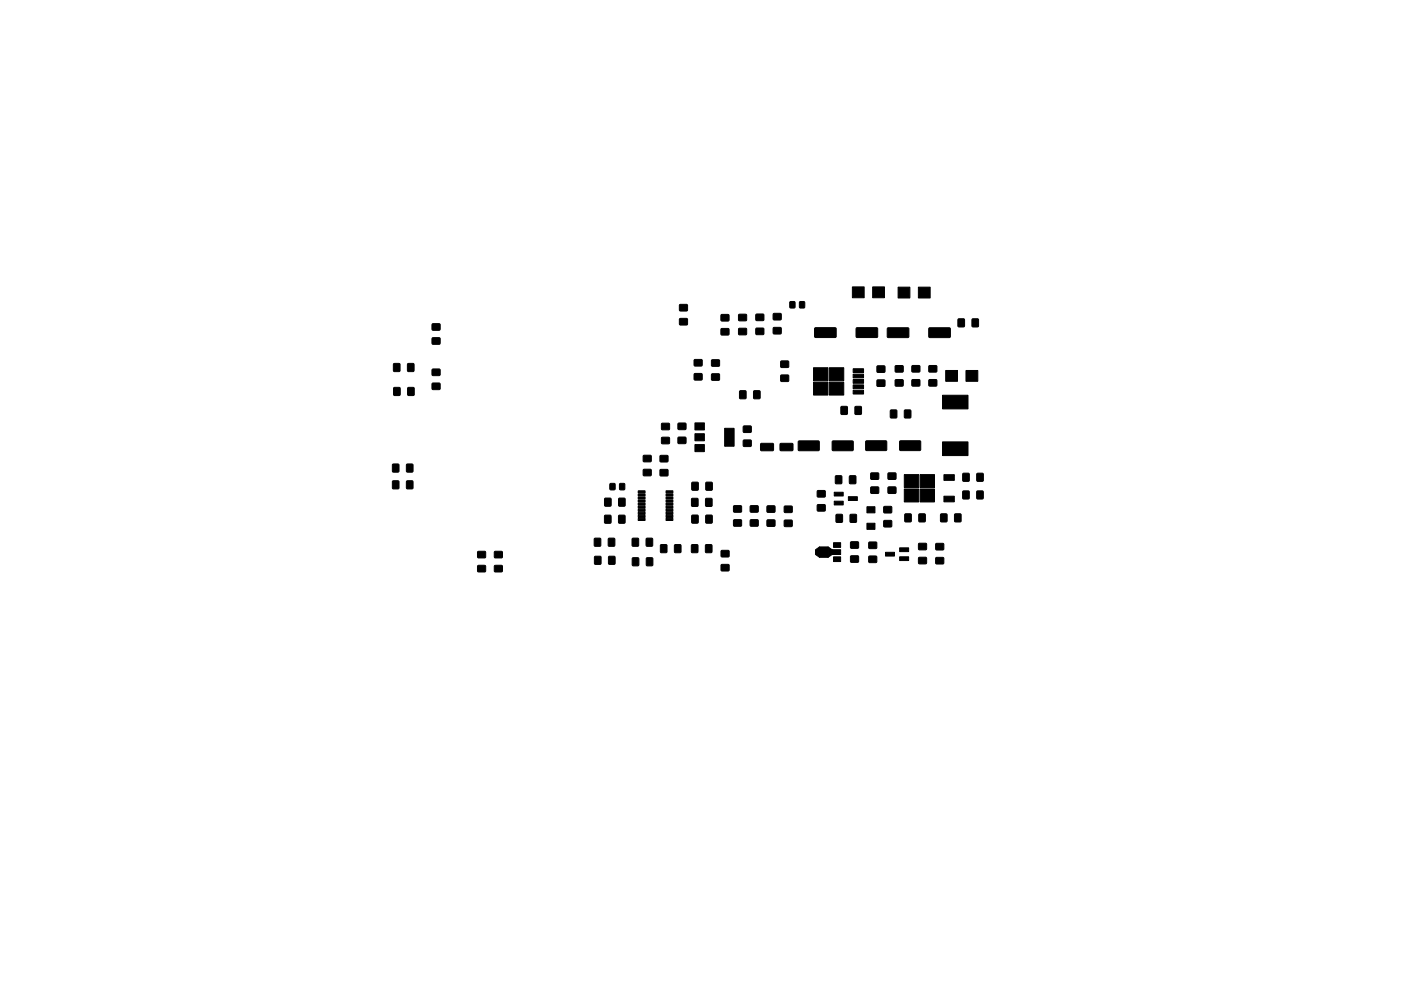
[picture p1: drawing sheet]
<svg xmlns="http://www.w3.org/2000/svg" width="297mm" height="210mm" viewBox="0 0 297 210" stroke-linecap="round" stroke-linejoin="round" font-family="sans-serif">
<g fill="#000" stroke="#000" stroke-width=".21">
<path d="M83.5 77.2h1.3l-.1 1.6h-1.2zM86.4 77.2h1.3v1.6h-1.3zM91.7 68.7h1.5l.1 1.3h-1.6zM91.7 71.7h1.5l.1 1.3h-1.6zM91.7 78.3h1.5l.1 1.3h-1.6zM144.1 64.6h1.6v1.3h-1.6zM144.1 67.6h1.6v1.3h-1.6zM147.2 79.3h1.6v1.3h-1.6zM147.2 76.3h1.6v1.3h-1.6zM150.9 79.4l1.6-.1v1.3l-1.6 .1zM150.9 76.4h1.6v1.2l-1.6 .1zM152.9 69.8l1.6-.1v1.3h-1.6z"/>
<path d="M152.9 66.8h1.6v1.2l-1.6 .1zM156.6 66.7h1.6l.1 1.3h-1.6zM156.6 69.7h1.6l.1 1.3h-1.6zM160.3 66.7h1.6v1.2l-1.6 .1zM160.3 69.7l1.6-.1v1.3l-1.6 .1zM164 69.5h1.6v1.3h-1.6zM164 66.5h1.6v1.3h-1.6zM165.6 79.6h1.6v1.3h-1.6zM165.6 76.6h1.6v1.3h-1.6zM167.5 64l1 .1v1.2h-1zM169.6 64l1 .1-.1 1.2h-1zM172.5 78h3v2.8h-3z"/>
<path d="M172.8 69.6l4.3-.1 .2 .2v1.8l-.3 .1h-4.2l-.1-.2zM175.8 78h3.1v2.8h-3.1zM180.7 60.9h2.5v2.3h-2.5zM180.9 79.4h2.2v.8h-2.2zM180.9 78.2h2.2v.8h-2.2zM185 60.9h2.5v2.3h-2.5zM181.6 69.6l4.3-.1 .2 .2v1.8l-.3 .1h-4.2l-.1-.2zM186 77.7h1.6v1.2l-1.6 .1zM190.4 60.9h2.5v2.3h-2.5zM189.8 77.6h1.6l.1 1.3h-1.6zM188.2 69.6l4.4-.1 .1 .3v1.7l-.2 .1h-4.2l-.2-.2zM194.7 60.9h2.5v2.3h-2.5z"/>
<path d="M193.4 77.6h1.6v1.3h-1.6zM197 77.6h1.6v1.3h-1.6zM197 69.6l4.4-.1 .1 .3v1.7l-.2 .1h-4.2l-.2-.2zM203.2 67.7h1.3l-.1 1.6h-1.3zM206.1 67.7h1.3v1.6h-1.3zM83.3 98.5h1.2v1.6h-1.3zM83.5 82.3h1.3v1.6l-1.3-.1zM86.2 98.5h1.3v1.6h-1.3zM86.5 82.3h1.3l-.1 1.6-1.2-.1zM91.7 81.3h1.5l.1 1.3h-1.6zM136.4 99.6h1.6v1.3h-1.6zM136.4 96.6h1.6v1.3h-1.6z"/>
<path d="M140 99.6h1.6v1.3h-1.6zM140 96.7h1.6v1.2l-1.6 .1zM140.3 89.9l1.6-.1v1.3h-1.6zM140.3 92.8h1.6v1.3h-1.6zM143.8 92.8h1.6v1.3h-1.6zM143.8 89.8h1.6v1.3h-1.6zM147.3 92h2v1.5h-2zM147.3 94.3h2v1.5h-2zM147.3 89.7h2v1.5h-2zM153.6 90.9h2v3.8h-2zM156.9 82.9l1.2 .1v1.6l-1.3-.1zM157.6 90.4h1.6l.1 1.3h-1.7z"/>
<path d="M157.6 93.4h1.6l.1 1.3h-1.7zM159.8 82.9l1.3 .1v1.6l-1.3-.1zM161.3 94.1h2.6l.1 .2v1.2l-.2 .1h-2.4l-.2-.2zM165.4 94.1h2.6l.1 .2v1.2l-.2 .1h-2.4l-.1-.2zM169.3 93.6h4.3l.1 .2v1.7l-.2 .1h-4.1l-.2-.2zM172.5 81.1h3v2.7h-3zM175.8 81.1h3.1v2.7h-3.1zM178.3 86.3h1.3v1.6h-1.3zM176.5 93.6h4.3l.1 .2v1.7l-.2 .1h-4.1l-.2-.2zM181.3 86.3h1.3v1.6h-1.3zM180.9 82.8h2.2v.8h-2.2zM180.9 81.7h2.2v.8h-2.2z"/>
<path d="M180.9 80.5h2.2v.8h-2.2zM186 80.6h1.6v1.3h-1.6zM183.6 93.6l4.3-.1 .1 .2v1.8l-.2 .1h-4.1l-.2-.2zM188.8 87h1.3v1.6h-1.3zM189.8 80.6h1.6l.1 1.3h-1.6zM191.8 87h1.3v1.6h-1.3zM193.4 80.6h1.6v1.2l-1.6 .1zM190.8 93.6l4.3-.1 .1 .2v1.8l-.2 .1h-4.1l-.2-.2zM197 80.6h1.6v1.2l-1.6 .1zM199.8 83.9h5.4v2.9h-5.4zM199.8 93.8h5.4v2.9h-5.4zM200.5 78.6h2.5v2.3h-2.5z"/>
<path d="M204.8 78.6h2.5v2.3h-2.5zM83.3 102.1h1.2v1.6l-1.3-.1zM86.2 102.1h1.3v1.6l-1.3-.1zM101.3 117h1.6v1.3h-1.6zM101.3 120h1.6v1.3h-1.6zM104.9 117h1.5l.1 1.3h-1.6zM104.9 120h1.5l.1 1.3h-1.6zM126 114.2l1.3 .1v1.6l-1.3-.1zM126.1 118.1h1.3v1.6h-1.3zM128.2 109.4h1.3v1.6l-1.3-.1zM128.2 105.7l1.3 .1v1.6l-1.3-.1zM129 114.2l1.3 .1v1.6l-1.3-.1z"/>
<path d="M129.1 118.1h1.3l-.1 1.6h-1.2zM129.4 102.6h1l-.1 1.3h-1zM131.4 102.6h1v1.3h-1zM131.2 109.4h1.3v1.6l-1.3-.1zM131.2 105.7l1.3 .1v1.6l-1.3-.1zM134.1 114.2l1.3 .1-.1 1.6-1.2-.1zM134.1 118.4h1.3v1.6h-1.3zM135.3 104.1h1.5v.5h-1.5zM135.3 104.8h1.5v.4h-1.5zM135.3 105.4h1.5v.5h-1.5zM135.3 106.1h1.5v.4h-1.5zM135.3 106.7h1.5v.5h-1.5z"/>
<path d="M135.3 107.4h1.5v.4h-1.5zM135.3 108h1.5v.5h-1.5zM135.3 108.7h1.5v.4h-1.5zM135.3 109.3h1.5v.5h-1.5zM135.3 110h1.5v.4h-1.5zM137 114.2l1.3 .1v1.6l-1.3-.1zM137.1 118.4h1.3l-.1 1.6h-1.2zM140.1 115.6h1.3l-.1 1.6h-1.2zM141.2 110h1.5v.4h-1.5zM141.2 109.3h1.5v.5h-1.5zM141.2 108.7h1.5v.4h-1.5zM141.2 108h1.5v.5h-1.5z"/>
<path d="M141.2 107.4h1.5v.4h-1.5zM141.2 106.7h1.5v.5h-1.5zM141.2 106.1h1.5v.4h-1.5zM141.2 105.4h1.5v.5h-1.5zM141.2 104.8h1.5v.4h-1.5zM141.2 104.1h1.5v.5h-1.5zM143.1 115.6h1.2v1.6h-1.3zM146.6 115.6h1.3v1.6h-1.3zM146.7 105.8h1.3l-.1 1.6h-1.2zM146.7 109.3l1.3 .1v1.6l-1.3-.1zM146.7 102.4h1.3v1.6l-1.3-.1zM149.6 115.6h1.3v1.6h-1.3z"/>
<path d="M149.6 105.8h1.3v1.6h-1.3zM149.7 109.3l1.3 .1-.1 1.6-1.2-.1zM149.7 102.4h1.3v1.6l-1.3-.1zM152.9 119.8h1.6l.1 1.3h-1.6zM152.9 116.8h1.6l.1 1.3h-1.6zM155.6 107.3h1.6v1.3h-1.6zM155.6 110.3h1.6v1.3h-1.6zM159.1 110.3h1.6v1.3h-1.6zM159.1 107.3h1.6v1.3h-1.6zM162.7 107.4h1.5l.1 1.2-1.6 .1zM162.7 110.3h1.5l.1 1.3h-1.6zM166.3 110.4h1.6v1.3h-1.6z"/>
<path d="M166.3 107.4h1.6v1.3h-1.6zM172.9 116.6l.9-.6v2.2l-.9-.6zM173.3 104.1h1.6v1.3h-1.6zM173.3 107.1h1.6v1.3h-1.6zM175.6 116l1 .7v.8l-1 .7zM173.7 116h1.9v2.2h-1.9zM176.9 104.4h1.9v.8h-1.9zM176.9 106.3h1.9v.8h-1.9zM176.7 118.1h1.5v1h-1.5zM176.7 115.1h1.5v1h-1.5zM176.4 116.6h1.8v1h-1.8zM177.2 101h1.3l-.1 1.6h-1.3z"/>
<path d="M177.3 109.2h1.3v1.6h-1.3zM179.9 105.4h1.9v.8h-1.9zM180.1 101h1.3v1.6h-1.3zM180.3 109.2h1.3l-.1 1.6h-1.2zM180.4 115h1.6v1.3h-1.6zM180.4 118h1.6v1.2l-1.6 .1zM183.8 111h1.7v1.3h-1.7zM183.8 107.5h1.7v1.3h-1.7zM184.2 115.1l1.6-.1 .1 1.3h-1.6zM184.2 118h1.6l.1 1.3h-1.6zM184.7 103.4l1.5-.1 .1 1.3-1.6 .1zM184.7 100.4h1.5l.1 1.2-1.6 .1z"/>
<path d="M187.4 110.5h1.6v1.2l-1.6 .1zM187.4 107.5h1.6v1.3h-1.6zM187.7 117.2h1.9v.8h-1.9zM188.3 100.4h1.6v1.2l-1.6 .1zM188.3 103.4l1.6-.1v1.3l-1.6 .1zM190.7 116.2h1.9v.8h-1.9zM190.7 118.1h1.9v.8h-1.9zM191.9 109.1h1.3l-.1 1.6h-1.2zM191.7 100.7h3.1v2.7h-3.1zM191.7 103.7h3.1v2.8h-3.1zM194.9 109.1h1.2v1.6h-1.3zM194.8 115.3h1.6v1.3h-1.6z"/>
<path d="M194.8 118.3h1.6v1.3h-1.6zM195.1 103.7h3v2.8h-3zM195.1 100.7h3v2.7h-3zM198.4 115.3h1.6l.1 1.3h-1.6zM198.4 118.3h1.6l.1 1.3h-1.6zM199.5 109.1h1.3l-.1 1.6h-1.3zM200.1 105.3h2.2v1.2h-2.2zM200.1 100.7h2.2v1.2h-2.2zM202.4 109.1h1.3v1.6h-1.3zM204.2 104.2h1.3l-.1 1.6h-1.3zM204.2 100.5h1.3l-.1 1.6-1.2-.1zM207.1 104.2h1.3v1.6h-1.3z"/>
<path d="M207.1 100.5h1.3v1.6l-1.3-.1z"/>
</g>
</svg>
